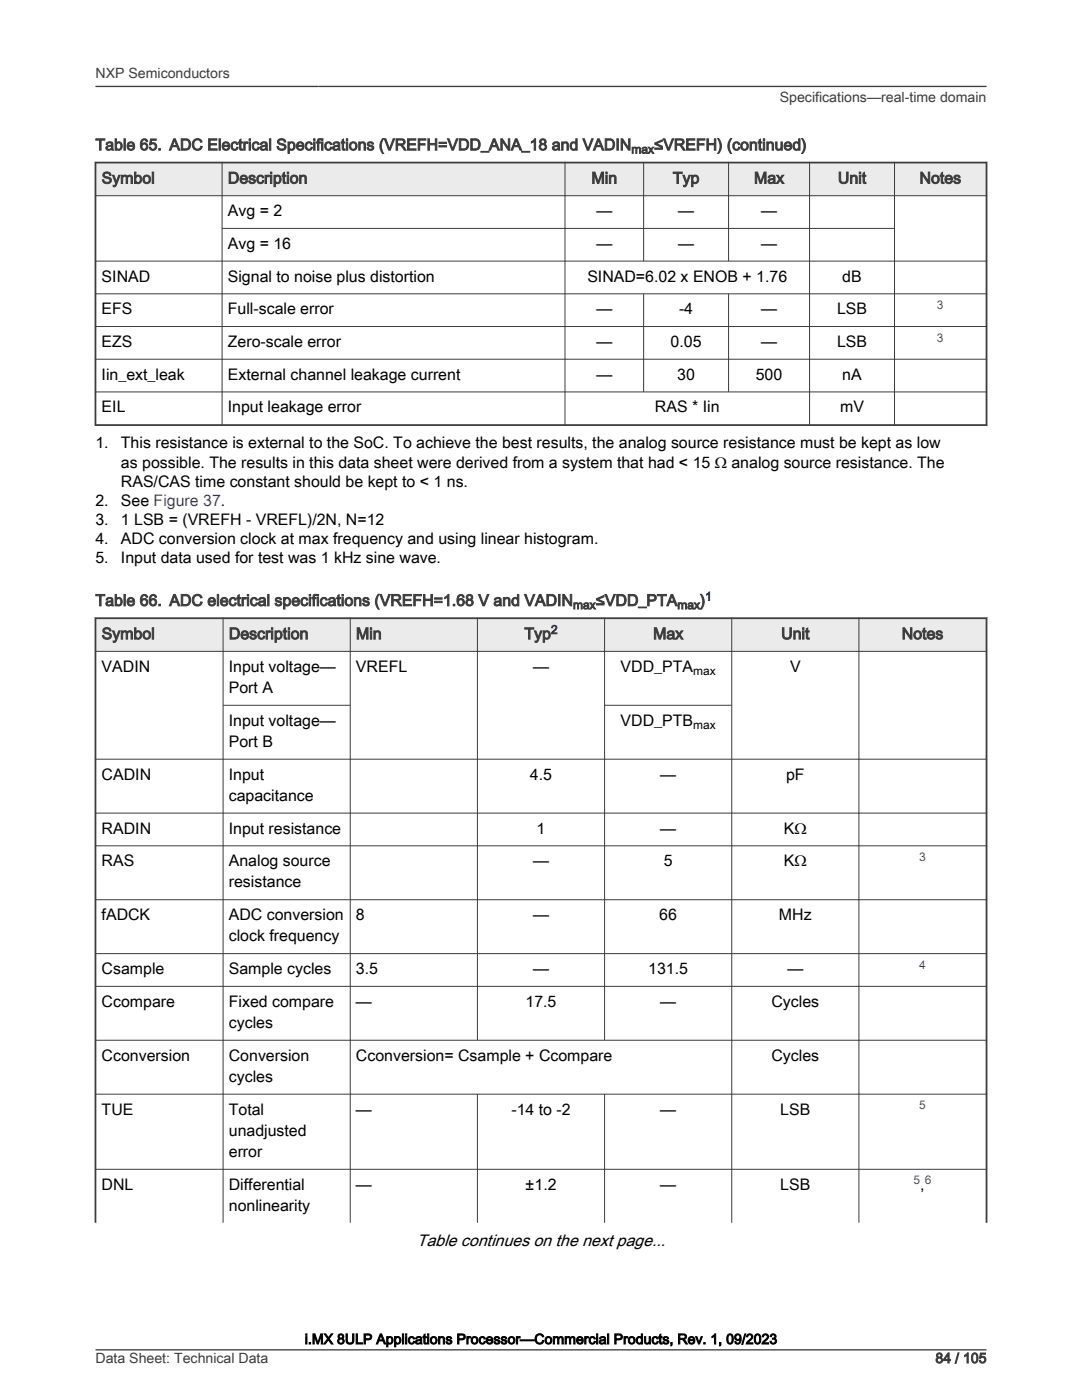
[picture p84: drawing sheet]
<svg xmlns="http://www.w3.org/2000/svg" width="216mm" height="279mm" viewBox="0 0 216 279" stroke-linecap="round" stroke-linejoin="round" font-family="sans-serif">
<defs><g id="words">
<text font-size="3.3" x="83.2" y="248.7">Table continues on the next page...</text>
<g font-size="3.2" fill="#3c3c3c">
<text x="19" y="30">Table 65. ADC Electrical Specifications (VREFH=VDD_ANA_18 and VADIN</text>
<text x="130.5" y="30">≤VREFH) (continued)</text>
<text x="20.3" y="36.6">Symbol</text>
<text x="45.5" y="36.6">Description</text>
<text x="118" y="36.6">Min</text>
<text x="134.3" y="36.6">Typ</text>
<text x="150.5" y="36.6">Max</text>
<text x="167.2" y="36.6">Unit</text>
<text x="183.5" y="36.6">Notes</text>
<text x="19" y="120.9">Table 66. ADC electrical specifications (VREFH=1.68 V and VADIN</text>
<text x="118.8" y="120.9">≤VDD_PTA</text>
<text x="139.7" y="120.9">)</text>
<text x="20.3" y="127.6">Symbol</text>
<text x="45.7" y="127.6">Description</text>
<text x="71" y="127.6">Min</text>
<text x="104.6" y="127.6">Typ</text>
<text x="130.3" y="127.6">Max</text>
<text x="155.9" y="127.6">Unit</text>
<text x="179.9" y="127.6">Notes</text>
</g>
<g font-size="3.2">
<text x="45.5" y="43.1">Avg = 2</text>
<text x="119" y="43.1">—</text>
<text x="135.3" y="43.1">—</text>
<text x="151.9" y="43.1">—</text>
<text x="45.5" y="49.7">Avg = 16</text>
<text x="119" y="49.7">—</text>
<text x="135.3" y="49.7">—</text>
<text x="151.9" y="49.7">—</text>
<text x="20.3" y="56.2">SINAD</text>
<text x="45.5" y="56.2">Signal to noise plus distortion</text>
<text x="117.2" y="56.2">SINAD=6.02 x ENOB + 1.76</text>
<text x="168.1" y="56.2">dB</text>
<text x="20.3" y="62.7">EFS</text>
<text x="45.5" y="62.7">Full-scale error</text>
<text x="119" y="62.7">—</text>
<text x="135.5" y="62.7">-4</text>
<text x="151.9" y="62.7">—</text>
<text x="167" y="62.7">LSB</text>
<text x="20.3" y="69.3">EZS</text>
<text x="45.5" y="69.3">Zero-scale error</text>
<text x="119" y="69.3">—</text>
<text x="133.8" y="69.3">0.05</text>
<text x="151.9" y="69.3">—</text>
<text x="167" y="69.3">LSB</text>
<text x="20.3" y="75.8">Iin_ext_leak</text>
<text x="45.5" y="75.8">External channel leakage current</text>
<text x="119" y="75.8">—</text>
<text x="135.1" y="75.8">30</text>
<text x="150.8" y="75.8">500</text>
<text x="168.1" y="75.8">nA</text>
<text x="20.3" y="82.3">EIL</text>
<text x="45.5" y="82.3">Input leakage error</text>
<text x="130.7" y="82.3">RAS * Iin</text>
<text x="167.6" y="82.3">mV</text>
<text x="19" y="89.5">1.</text>
<text x="24.1" y="89.5">This resistance is external to the SoC. To achieve the best results, the analog source resistance must be kept as low</text>
<text x="24.1" y="93.3">as possible. The results in this data sheet were derived from a system that had &lt; 15 Ω analog source resistance. The</text>
<text x="19.1" y="100.9">2.</text>
<text x="24.1" y="97.1">RAS/CAS time constant should be kept to &lt; 1 ns.</text>
<text x="24.1" y="100.9">See Figure 37.</text>
<text x="19.1" y="104.7">3.</text>
<text x="24.1" y="104.7">1 LSB = (VREFH - VREFL)/2N, N=12</text>
<text x="19.1" y="108.5">4.</text>
<text x="19.1" y="112.4">5.</text>
<text x="24.1" y="108.5">ADC conversion clock at max frequency and using linear histogram.</text>
<text x="24.1" y="112.4">Input data used for test was 1 kHz sine wave.</text>
<text x="20.3" y="134.1">VADIN</text>
<text x="45.7" y="134.1">Input voltage—</text>
<text x="71" y="134.1">VREFL</text>
<text x="106.4" y="134.1">—</text>
<text x="123.8" y="134.1">VDD_PTA</text>
<text x="157.6" y="134.1">V</text>
<text x="45.7" y="138.3">Port A</text>
<text x="45.7" y="144.8">Input voltage—</text>
<text x="45.7" y="149.1">Port B</text>
<text x="123.8" y="144.8">VDD_PTB</text>
<text x="20.3" y="155.6">CADIN</text>
<text x="45.7" y="155.6">Input</text>
<text x="105.7" y="155.6">4.5</text>
<text x="131.7" y="155.6">—</text>
<text x="156.8" y="155.6">pF</text>
<text x="45.7" y="159.8">capacitance</text>
<text x="20.3" y="166.4">RADIN</text>
<text x="45.7" y="166.4">Input resistance</text>
<text x="107.1" y="166.4">1</text>
<text x="131.7" y="166.4">—</text>
<text x="156.4" y="166.4">KΩ</text>
<text x="20.3" y="172.9">RAS</text>
<text x="45.7" y="172.9">Analog source</text>
<text x="106.4" y="172.9">—</text>
<text x="132.4" y="172.9">5</text>
<text x="156.4" y="172.9">KΩ</text>
<text x="45.7" y="177.1">resistance</text>
<text x="20.3" y="183.6">fADCK</text>
<text x="45.7" y="183.6">ADC conversion</text>
<text x="71" y="183.6">8</text>
<text x="106.4" y="183.6">—</text>
<text x="131.6" y="183.6">66</text>
<text x="155.4" y="183.6">MHz</text>
<text x="45.7" y="187.9">clock frequency</text>
<text x="20.3" y="194.4">Csample</text>
<text x="45.7" y="194.4">Sample cycles</text>
<text x="71" y="194.4">3.5</text>
<text x="106.4" y="194.4">—</text>
<text x="129.4" y="194.4">131.5</text>
<text x="157.1" y="194.4">—</text>
<text x="20.3" y="200.9">Ccompare</text>
<text x="45.7" y="200.9">Fixed compare</text>
<text x="71" y="200.9">—</text>
<text x="104.9" y="200.9">17.5</text>
<text x="131.7" y="200.9">—</text>
<text x="153.9" y="200.9">Cycles</text>
<text x="45.7" y="205.2">cycles</text>
<text x="20.3" y="211.7">Cconversion</text>
<text x="45.7" y="211.7">Conversion</text>
<text x="45.7" y="215.9">cycles</text>
<text x="71" y="211.7">Cconversion= Csample + Ccompare</text>
<text x="153.9" y="211.7">Cycles</text>
<text x="20.3" y="222.5">TUE</text>
<text x="45.7" y="222.5">Total</text>
<text x="45.7" y="226.7">unadjusted</text>
<text x="71" y="222.5">—</text>
<text x="102" y="222.5">-14 to -2</text>
<text x="131.7" y="222.5">—</text>
<text x="155.7" y="222.5">LSB</text>
<text x="45.7" y="230.9">error</text>
<text x="20.3" y="237.4">DNL</text>
<text x="45.7" y="237.4">Differential</text>
<text x="71" y="237.4">—</text>
<text x="104.8" y="237.4">±1.2</text>
<text x="131.7" y="237.4">—</text>
<text x="155.7" y="237.4">LSB</text>
<text x="183.6" y="237.4">,</text>
<text x="45.7" y="241.7">nonlinearity</text>
</g>
<g font-size="2.8" fill="#3c3c3c">
<text x="19" y="15.6">NXP Semiconductors</text>
<text x="155.6" y="20.4">Specifications—real-time domain</text>
<text x="19" y="272">Data Sheet: Technical Data</text>
<text x="186.7" y="272">84 / 105</text>
</g>
<text font-size="2.8" x="60.8" y="268.2">i.MX 8ULP Applications Processor—Commercial Products, Rev. 1, 09/2023</text>
<g font-size="2.4" fill="#3c3c3c">
<text x="126" y="30.6">max</text>
<text x="114.3" y="121.5">max</text>
<text x="135.2" y="121.5">max</text>
</g>
<g font-size="2.4" fill="#00f">
<text x="187" y="61.7">3</text>
<text x="187" y="68.2">3</text>
<text x="140.7" y="119.9">1</text>
<text x="109.9" y="126.5">2</text>
<text x="183.4" y="171.8">3</text>
<text x="183.4" y="193.3">4</text>
<text x="183.4" y="221.4">5</text>
<text x="182.3" y="236.4">5</text>
<text x="184.5" y="236.4">6</text>
</g>
<g font-size="2.4">
<text x="138.3" y="134.7">max</text>
<text x="138.3" y="145.5">max</text>
</g>
</g></defs>
<path d="M19 32.4h177.8v6.7h-177.8z" fill-rule="evenodd" fill="#ebebeb"/>
<path d="M18.9 32.4h178.1M19 32.3v52.7M196.8 32.3v52.7M18.9 84.8h178.1" fill="none" stroke="#3c3c3c" stroke-width=".35"/>
<g fill="none" stroke="#3c3c3c" stroke-width=".2">
<path d="M18.9 39.1h178.1M44.3 32.3v52.7M112.7 32.3v52.7M128.4 32.3v19.8M145.4 32.3v19.8M161.5 32.3v52.7M178.5 32.3v52.7M18.9 52.1h178.1M18.9 58.6h178.1M44.3 45.6h134.3M128.4 58.6v19.6M145.4 58.6v19.6"/>
<path d="M18.9 65.2h178.1M18.9 71.7h178.1M18.9 78.2h178.1"/>
</g>
<path d="M19 123.4h177.8v6.6h-177.8z" fill-rule="evenodd" fill="#ebebeb"/>
<path d="M18.9 123.4h178.1M19 123.2v120.8M196.8 123.2v120.8" fill="none" stroke="#3c3c3c" stroke-width=".35"/>
<g fill="none" stroke="#3c3c3c" stroke-width=".2">
<path d="M18.9 130h178.1M44.5 123.2v120.8M69.9 123.2v120.8M95.3 123.2v84.4M120.6 123.2v84.4M146 123.2v120.8M171.4 123.2v120.8M18.9 151.5h178.1M44.5 140.8h25.5M120.6 140.8h25.5M18.9 162.3h178.1M18.9 168.8h178.1"/>
<path d="M18.9 179.6h178.1M18.9 190.3h178.1M18.9 196.8h178.1M18.9 207.6h178.1M18.9 218.4h178.1M95.3 218.3v25.7M120.6 218.3v25.7M18.9 233.4h178.1"/>
</g>
<path d="M19 17.3h177.8M19 269.4h177.8" fill="none" stroke="#3c3c3c" stroke-width=".26"/>
<use href="#words"/>
</svg>
